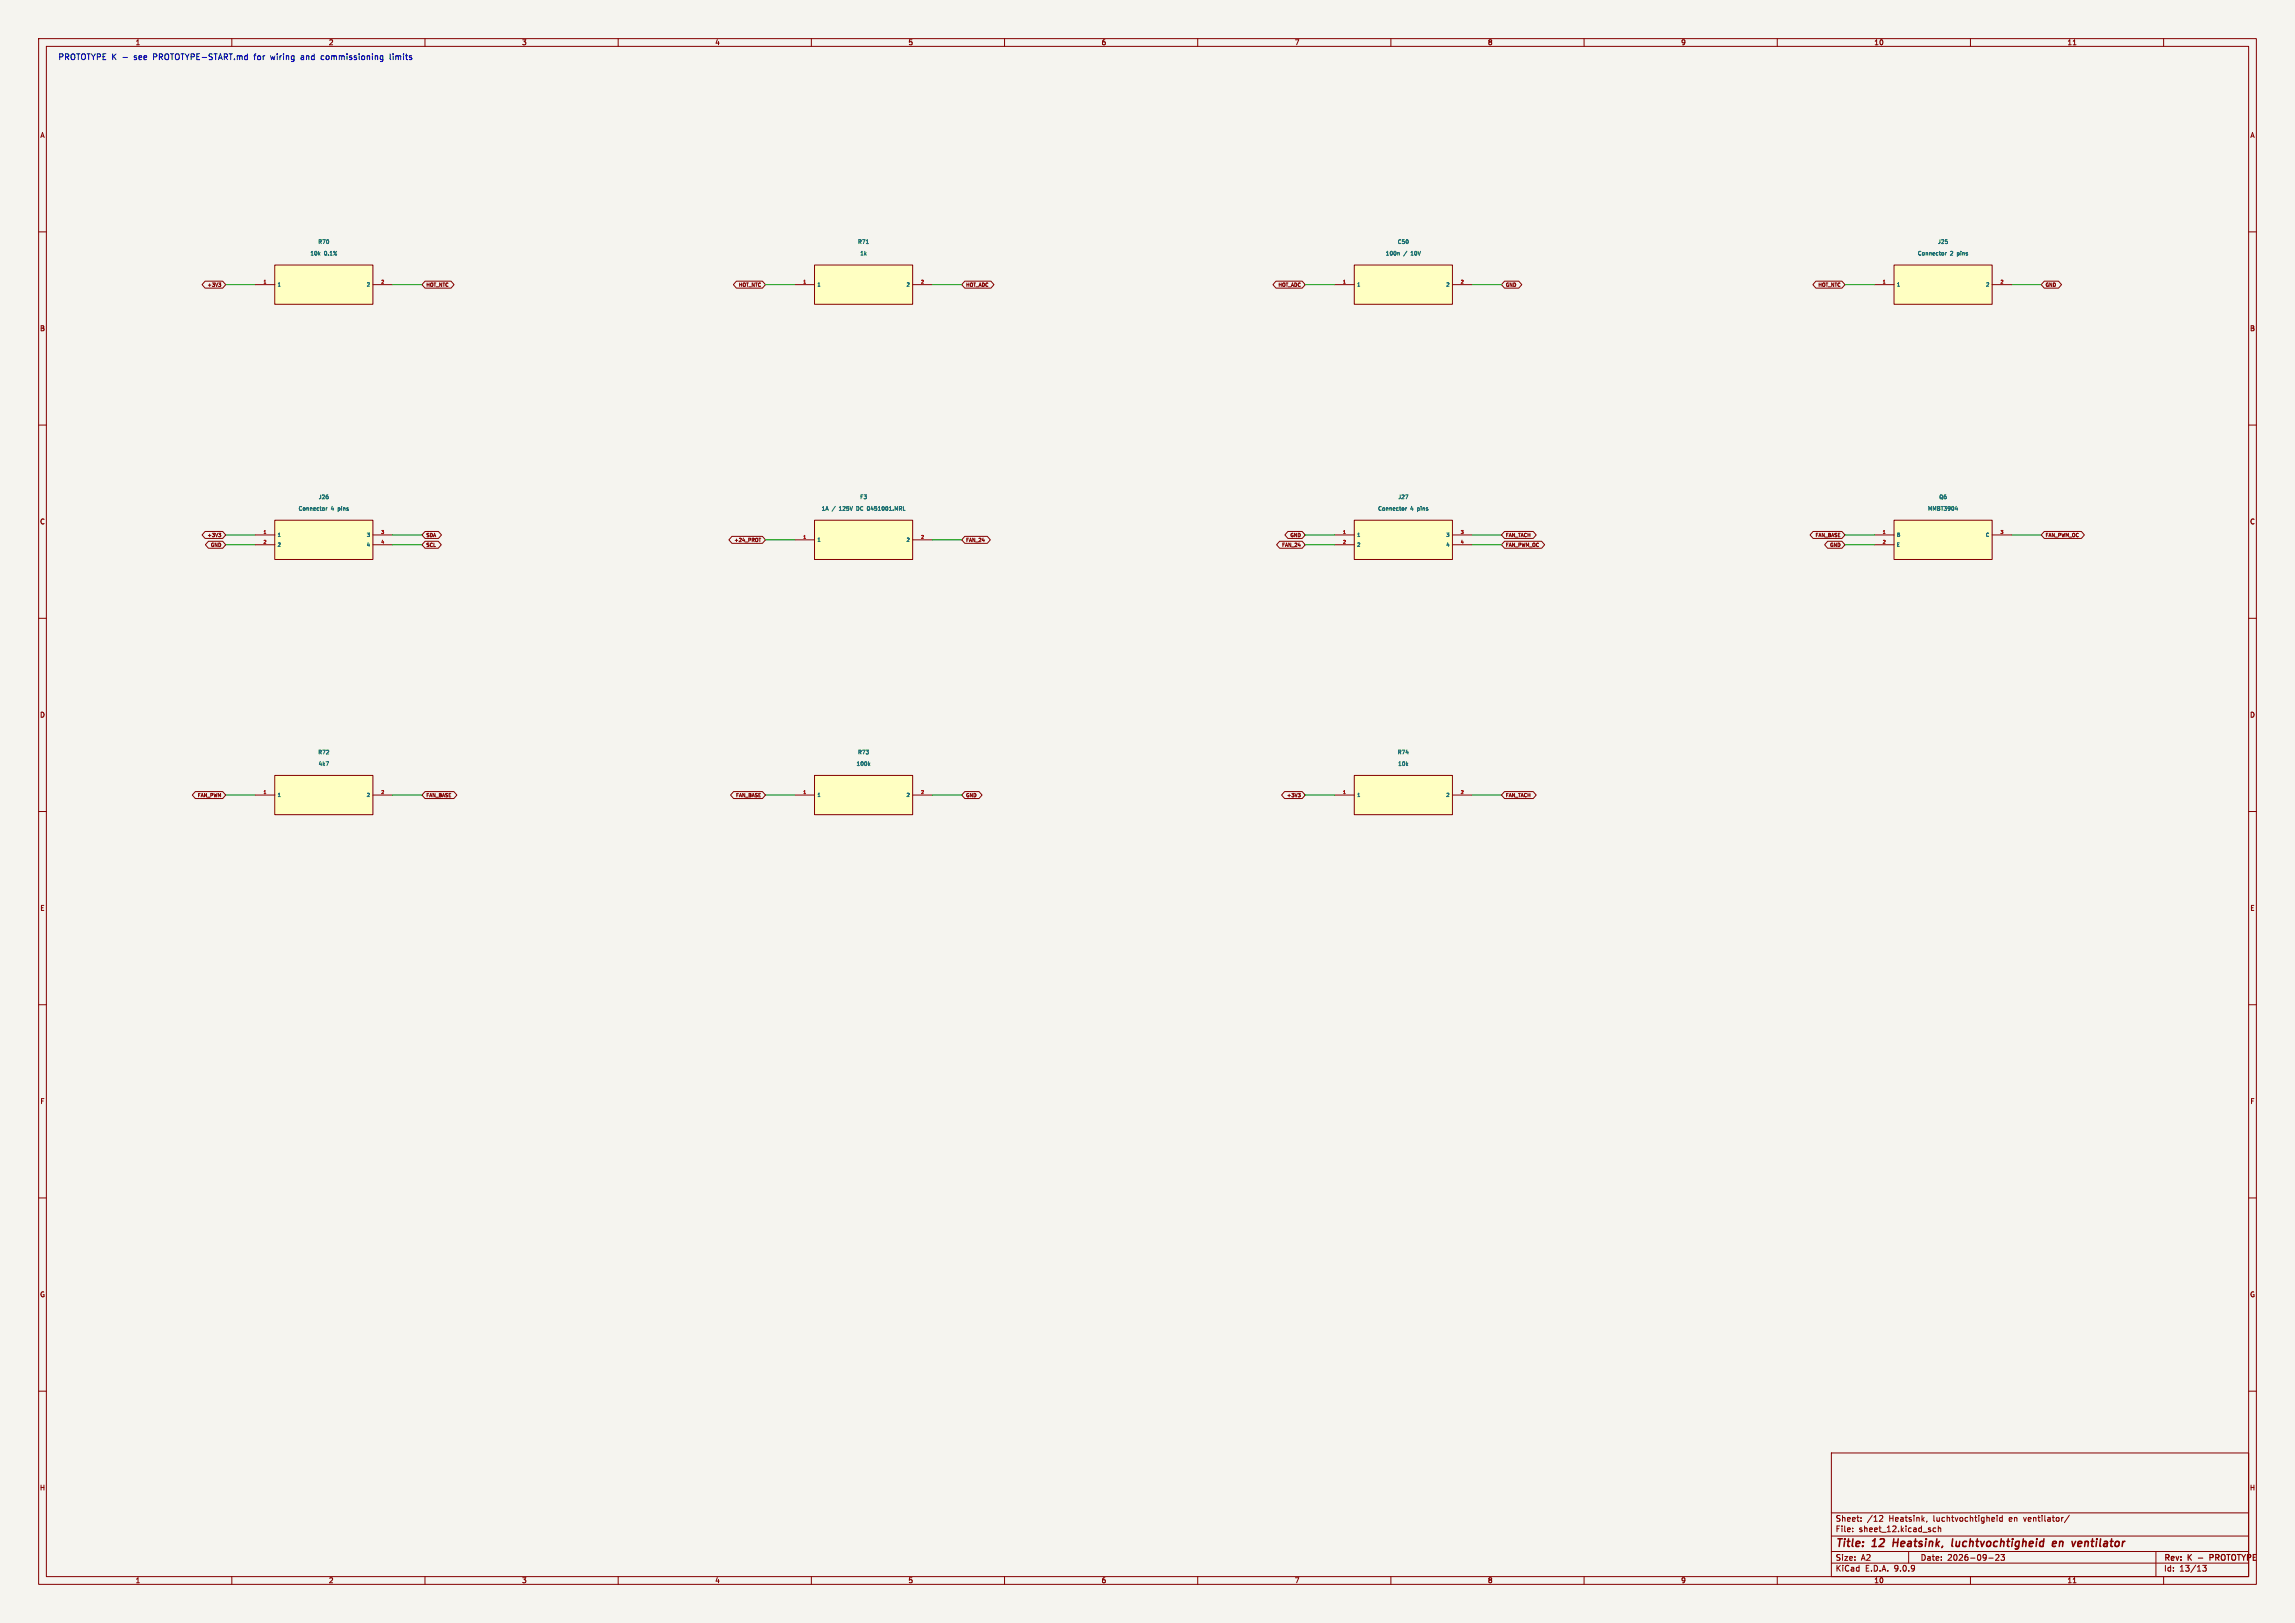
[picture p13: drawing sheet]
<svg xmlns="http://www.w3.org/2000/svg" width="594mm" height="420mm" viewBox="0 0 594 420" stroke-linecap="round" stroke-linejoin="round" font-family="sans-serif">
<defs><g id="words">
<g font-size="2.8" fill="#840000">
<text x="475" y="400.9">Title:</text>
<text x="484.7" y="400.9">12</text>
<text x="490.8" y="400.9">Heatsink,</text>
<text x="506.8" y="400.9">luchtvochtigheid</text>
<text x="533.7" y="400.9">en</text>
<text x="539.6" y="400.9">ventilator</text>
</g>
<g font-size="2.1" fill="#0000c2">
<text x="15" y="15.7">PROTOTYPE K -</text>
<text x="34.8" y="15.7">see</text>
<text x="39.9" y="15.7">PROTOTYPE-START.md</text>
<text x="66.2" y="15.7">for</text>
<text x="70.7" y="15.7">wiring</text>
<text x="78.6" y="15.7">and</text>
<text x="84" y="15.7">commissioning</text>
<text x="101.9" y="15.7">limits</text>
</g>
<g font-size="2.1" fill="#840000">
<text x="475" y="394">Sheet:</text>
<text x="483.2" y="394">/12</text>
<text x="489" y="394">Heatsink,</text>
<text x="500.5" y="394">luchtvochtigheid</text>
<text x="520.3" y="394">en</text>
<text x="524.2" y="394">ventilator/</text>
<text x="475" y="396.7">File:</text>
<text x="481.1" y="396.7">sheet_12.kicad_sch</text>
<text x="475" y="406.9">KiCad</text>
<text x="475" y="404.1">Size:</text>
<text x="481.7" y="404.1">A2</text>
<text x="482.7" y="406.9">E.D.A.</text>
<text x="490.3" y="406.9">9.0.9</text>
<text x="497" y="404.1">Date:</text>
<text x="504" y="404.1">2026-09-23</text>
<text x="560" y="404.3">Rev:</text>
<text x="560" y="406.9">Id:</text>
<text x="564.1" y="406.9">13/13</text>
<text x="566.4" y="404.3">K</text>
<text x="569.6" y="404.3">-</text>
<text x="573.2" y="404.3">PROTOTYPE</text>
</g>
<g font-size="1.8" fill="#840000">
<text x="35" y="11.9">1</text>
<text x="85" y="11.9">2</text>
<text x="135" y="11.9">3</text>
<text x="185" y="11.9">4</text>
<text x="235" y="11.9">5</text>
<text x="285" y="11.9">6</text>
<text x="335" y="11.9">7</text>
<text x="385" y="11.9">8</text>
<text x="435" y="11.9">9</text>
<text x="485" y="11.9">10</text>
<text x="535" y="11.9">11</text>
<text x="10.3" y="35.9">A</text>
<text x="582.3" y="35.9">A</text>
<text x="10.3" y="85.9">B</text>
<text x="582.3" y="85.9">B</text>
<text x="10.3" y="135.9">C</text>
<text x="582.3" y="135.9">C</text>
<text x="10.3" y="185.9">D</text>
<text x="582.3" y="185.9">D</text>
<text x="10.3" y="235.9">E</text>
<text x="582.3" y="235.9">E</text>
<text x="10.3" y="285.9">F</text>
<text x="582.3" y="285.9">F</text>
<text x="10.3" y="335.9">G</text>
<text x="582.3" y="335.9">G</text>
<text x="10.2" y="385.9">H</text>
<text x="582.2" y="385.9">H</text>
<text x="35" y="409.9">1</text>
<text x="85" y="409.9">2</text>
<text x="135" y="409.9">3</text>
<text x="185" y="409.9">4</text>
<text x="235" y="409.9">5</text>
<text x="285" y="409.9">6</text>
<text x="335" y="409.9">7</text>
<text x="385" y="409.9">8</text>
<text x="435" y="409.9">9</text>
<text x="485" y="409.9">10</text>
<text x="535" y="409.9">11</text>
</g>
<g font-size="1.4" fill="#006464">
<text x="82.2" y="63.3">R70</text>
<text x="221.9" y="63.3">R71</text>
<text x="361.6" y="63.3">C50</text>
<text x="501.5" y="63.3">J25</text>
<text x="80.2" y="66.3">10k</text>
<text x="83.9" y="66.3">0.1%</text>
<text x="222.5" y="66.3">1k</text>
<text x="358.5" y="66.3">100n</text>
<text x="363.3" y="66.3">/</text>
<text x="365.4" y="66.3">10V</text>
<text x="496.2" y="66.3">Connector</text>
<text x="504.8" y="66.3">2</text>
<text x="506.8" y="66.3">pins</text>
<text x="82.4" y="129.3">J26</text>
<text x="222.5" y="129.3">F3</text>
<text x="361.8" y="129.3">J27</text>
<text x="501.8" y="129.3">Q6</text>
<text x="77.1" y="132.3">Connector</text>
<text x="85.7" y="132.3">4</text>
<text x="87.7" y="132.3">pins</text>
<text x="212.5" y="132.3">1A</text>
<text x="215.4" y="132.3">/</text>
<text x="217.4" y="132.3">125V</text>
<text x="222.2" y="132.3">DC</text>
<text x="225.2" y="132.3">0451001.MRL</text>
<text x="356.5" y="132.3">Connector</text>
<text x="365.1" y="132.3">4</text>
<text x="367.1" y="132.3">pins</text>
<text x="498.9" y="132.3">MMBT3904</text>
<text x="82.2" y="195.4">R72</text>
<text x="221.9" y="195.4">R73</text>
<text x="361.6" y="195.4">R74</text>
<text x="82.3" y="198.4">4k7</text>
<text x="221.6" y="198.4">100k</text>
<text x="361.7" y="198.4">10k</text>
</g>
<g font-size="1.3" fill="#840000">
<text x="53.5" y="74.4">+3V3</text>
<text x="110.2" y="74.4">HOT_NTC</text>
<text x="191" y="74.4">HOT_NTC</text>
<text x="249.9" y="74.4">HOT_ADC</text>
<text x="330.7" y="74.4">HOT_ADC</text>
<text x="389.6" y="74.4">GND</text>
<text x="470.4" y="74.4">HOT_NTC</text>
<text x="529.3" y="74.4">GND</text>
<text x="53.5" y="139.2">+3V3</text>
<text x="54.4" y="141.7">GND</text>
<text x="110.2" y="139.2">SDA</text>
<text x="110.2" y="141.7">SCL</text>
<text x="189.9" y="140.4">+24_PROT</text>
<text x="249.9" y="140.4">FAN_24</text>
<text x="331.6" y="141.7">FAN_24</text>
<text x="333.8" y="139.2">GND</text>
<text x="389.6" y="139.2">FAN_TACH</text>
<text x="389.6" y="141.7">FAN_PWM_OC</text>
<text x="469.7" y="139.2">FAN_BASE</text>
<text x="473.5" y="141.7">GND</text>
<text x="529.3" y="139.2">FAN_PWM_OC</text>
<text x="51" y="206.5">FAN_PWM</text>
<text x="110.2" y="206.5">FAN_BASE</text>
<text x="190.3" y="206.5">FAN_BASE</text>
<text x="249.9" y="206.5">GND</text>
<text x="332.9" y="206.5">+3V3</text>
<text x="389.6" y="206.5">FAN_TACH</text>
</g>
<g font-size="1.3" fill="#006464">
<text x="71.8" y="74.3">1</text>
<text x="94.8" y="74.3">2</text>
<text x="211.5" y="74.3">1</text>
<text x="234.5" y="74.3">2</text>
<text x="351.2" y="74.3">1</text>
<text x="374.2" y="74.3">2</text>
<text x="490.9" y="74.3">1</text>
<text x="513.9" y="74.3">2</text>
<text x="71.8" y="139.1">1</text>
<text x="71.8" y="141.6">2</text>
<text x="94.8" y="139.1">3</text>
<text x="94.8" y="141.6">4</text>
<text x="211.5" y="140.4">1</text>
<text x="234.5" y="140.4">2</text>
<text x="351.2" y="139.1">1</text>
<text x="351.2" y="141.6">2</text>
<text x="374.2" y="139.1">3</text>
<text x="374.2" y="141.6">4</text>
<text x="490.9" y="139.1">B</text>
<text x="490.9" y="141.6">E</text>
<text x="513.8" y="139.1">C</text>
<text x="71.8" y="206.4">1</text>
<text x="94.8" y="206.4">2</text>
<text x="211.5" y="206.4">1</text>
<text x="234.5" y="206.4">2</text>
<text x="351.2" y="206.4">1</text>
<text x="374.2" y="206.4">2</text>
</g>
<g font-size="1.1" fill="#a90000">
<text x="68.1" y="73.4">1</text>
<text x="98.5" y="73.4">2</text>
<text x="207.8" y="73.4">1</text>
<text x="238.2" y="73.4">2</text>
<text x="347.5" y="73.4">1</text>
<text x="377.9" y="73.4">2</text>
<text x="487.2" y="73.4">1</text>
<text x="517.6" y="73.4">2</text>
<text x="68.1" y="138.2">1</text>
<text x="68.1" y="140.7">2</text>
<text x="98.5" y="138.2">3</text>
<text x="98.5" y="140.7">4</text>
<text x="207.8" y="139.4">1</text>
<text x="238.2" y="139.4">2</text>
<text x="347.5" y="138.2">1</text>
<text x="347.5" y="140.7">2</text>
<text x="377.9" y="138.2">3</text>
<text x="377.9" y="140.7">4</text>
<text x="487.2" y="138.2">1</text>
<text x="487.2" y="140.7">2</text>
<text x="517.6" y="138.2">3</text>
<text x="68.1" y="205.5">1</text>
<text x="98.5" y="205.5">2</text>
<text x="207.8" y="205.5">1</text>
<text x="238.2" y="205.5">2</text>
<text x="347.5" y="205.5">1</text>
<text x="377.9" y="205.5">2</text>
</g>
</g></defs>
<path d="M0 0h594v420h-594z" fill="#f5f4ef" stroke="#f5f4ef" stroke-width=".26"/>
<g fill="none" stroke="#840000" stroke-width=".26">
<path d="M10 10h574v400h-574zM12 12h570v396h-570zM60 10v2M110 10v2M160 10v2M210 10v2M260 10v2M310 10v2M360 10v2M410 10v2M460 10v2M510 10v2"/>
<path d="M536.6 11.6h.7M560 10v2M10 60h2M582 60h2M10 110h2M582 110h2M10 160h2M582 160h2M10 210h2M582 210h2M10 260h2M582 260h2"/>
<path d="M10 310h2M582 310h2M10 360h2M474 376h108v32h-108zM582 360h2M474 397.5h108M474 391.5h108M479.5 396.2v.2M479.5 395.4v.2M481.7 393.5v.2M481.7 392.7v.2M486.7 392.2h.5l.1 .4-.9 1.1h.9"/>
<path d="M498.7 393.6l-.1 .3M501 395.4h-.4l-.3 .3 .2 .6h.5M501.7 395.5l.5-.1 .1 1M501.7 394.9v1.5M516 392.7l.2 .3-.7 .2M516.2 393.6l-.2 .1M516.9 392.2v.1M516.9 392.7v1M518.2 392.7h-.4l-.3 .3 .2 .6h.5M518.2 392.2v1.5M535.6 392.1l-1.3 1.9M60 408v2"/>
<path d="M110 408v2M160 408v2M210 408v2M260 408v2M310 408v2M360 408v2M410 408v2M460 408v2M474 404.5h108M474 401.5h108M494 401.5v3M510 408v2"/>
<path d="M514.7 403.2h1.2M517.3 402.4v.5l-.8 .9h.9M518.8 402.3l-.5 .5 .4 .2v.6l-.2 .2-.6-.2M536.6 409.6h.7M558 401.5v6.5M560 408v2M570.1 405.1h.9l-.5 .5 .5 .2v.6l-.3 .2-.6-.2"/>
</g>
<path d="M572.7 402.3h-.7v1.5M572.7 403l-.7 .1" fill="none" stroke="#840000" stroke-width=".3"/>
<path d="M490.2 398.2l-.3 2M505.4 398.2l-.2 1.7 .2 .3M531.2 399.5l1-.2v-.3h-.8l-.2 .9 .2 .3 .6-.1M538 399l.6-.1 .2 .4-1 .2M537.8 400.1h.8" fill="none" stroke="#840000" stroke-width=".4"/>
<path d="M490.2 134.6h25.4v10.2h-25.4z" fill="#ffffc2"/>
<path d="M485.1 138.4h5.1M490.2 134.6h25.4v10.2h-25.4zM515.6 138.4h5.1M485.1 141h5.1" fill="none" stroke="#840000" stroke-width=".26"/>
<path d="M506.1 131.7h.6M506.6 131.4v.7" fill="none" stroke="#006464" stroke-width=".26"/>
<path d="M71.1 68.6h25.4v10.1h-25.4z" fill="#ffffc2"/>
<path d="M66 73.7h5.1M71.1 68.6h25.4v10.1h-25.4zM96.5 73.7h5.1" fill="none" stroke="#840000" stroke-width=".26"/>
<path d="M210.8 134.6h25.4v10.2h-25.4z" fill="#ffffc2"/>
<path d="M205.7 139.7h5.1M210.8 134.6h25.4v10.2h-25.4zM236.2 139.7h5.1" fill="none" stroke="#840000" stroke-width=".26"/>
<path d="M222 131.1h-.2v1h.2M224.6 132h.1M224.6 132l.2 .1M224.8 131.1l-.2 .1" fill="none" stroke="#006464" stroke-width=".26"/>
<path d="M210.8 68.6h25.4v10.1h-25.4z" fill="#ffffc2"/>
<path d="M205.7 73.7h5.1M210.8 68.6h25.4v10.1h-25.4zM236.2 73.7h5.1" fill="none" stroke="#840000" stroke-width=".26"/>
<path d="M224.2 63h.6" fill="none" stroke="#006464" stroke-width=".26"/>
<path d="M350.5 200.7h25.4v10.1h-25.4z" fill="#ffffc2"/>
<path d="M345.4 205.7h5.1M350.5 200.7h25.4v10.1h-25.4zM375.9 205.7h5.1" fill="none" stroke="#840000" stroke-width=".26"/>
<path d="M350.5 68.6h25.4v10.1h-25.4z" fill="#ffffc2"/>
<path d="M345.4 73.7h5.1M350.5 68.6h25.4v10.1h-25.4zM375.9 73.7h5.1" fill="none" stroke="#840000" stroke-width=".26"/>
<path d="M361.9 65.4l.3 .1v.5" fill="none" stroke="#006464" stroke-width=".26"/>
<path d="M71.1 200.7h25.4v10.1h-25.4z" fill="#ffffc2"/>
<path d="M66 205.7h5.1M71.1 200.7h25.4v10.1h-25.4zM96.5 205.7h5.1" fill="none" stroke="#840000" stroke-width=".26"/>
<path d="M84.4 197.1h.6l-.4 1" fill="none" stroke="#006464" stroke-width=".26"/>
<path d="M210.8 200.7h25.4v10.1h-25.4z" fill="#ffffc2"/>
<path d="M205.7 205.7h5.1M210.8 200.7h25.4v10.1h-25.4zM236.2 205.7h5.1" fill="none" stroke="#840000" stroke-width=".26"/>
<path d="M224.9 197.7l.3 .4M225.2 197.4l-.4 .4" fill="none" stroke="#006464" stroke-width=".26"/>
<path d="M350.5 134.6h25.4v10.2h-25.4z" fill="#ffffc2"/>
<path d="M345.4 138.4h5.1M350.5 134.6h25.4v10.2h-25.4zM375.9 138.4h5.1M345.4 141h5.1M375.9 141h5.1" fill="none" stroke="#840000" stroke-width=".26"/>
<path d="M363.8 131.4v.7M364.1 131.4l-.3 .2" fill="none" stroke="#006464" stroke-width=".26"/>
<path d="M71.1 134.6h25.4v10.2h-25.4z" fill="#ffffc2"/>
<path d="M66 138.4h5.1M71.1 134.6h25.4v10.2h-25.4zM96.5 138.4h5.1M66 141h5.1M96.5 141h5.1" fill="none" stroke="#840000" stroke-width=".26"/>
<path d="M84.4 131.4v.7M84.7 131.4l-.3 .2" fill="none" stroke="#006464" stroke-width=".26"/>
<path d="M490.2 68.6h25.4v10.1h-25.4z" fill="#ffffc2"/>
<g fill="none" stroke="#840000" stroke-width=".26">
<path d="M53.1 72.8h4.5l.8 .9-.8 .9h-4.5l-.8-.9zM56.6 73.2h.5l-.3 .4h.3M57.1 73.6v.1M57.1 73.7v.3l-.4 .1M110 72.8h6.7l.8 .9-.8 .9h-6.7l-.8-.9zM190.6 72.8h6.7l.8 .9-.8 .9h-6.7l-.8-.9zM249.7 72.8h6.8l.8 .9-.8 .9h-6.8l-.8-.9zM330.3 72.8h6.7l.8 .9-.8 .9h-6.7l-.8-.9zM389.4 72.8h3.7l.8 .9-.8 .9h-3.7l-.8-.9zM470 72.8h6.7l.8 .9-.8 .9h-6.7l-.8-.9zM485.1 73.7h5.1M490.2 68.6h25.4v10.1h-25.4z"/>
<path d="M515.6 73.7h5.1M529.1 72.8h3.7l.8 .9-.8 .9h-3.7l-.8-.9zM53.1 137.5h4.5l.8 .9-.8 .9h-4.5l-.8-.9zM56.6 138h.5l-.3 .3 .3 .1M57.1 138.4h.1M57.1 138.4v.4l-.4 .1M110 137.5h3.5l.8 .9-.8 .9h-3.5l-.8-.9zM189.4 138.8h7.9l.8 .9-.8 .9h-7.9l-.7-.9zM196.4 139.3h.5M196.7 139.3v.9M249.7 138.8h5.8l.8 .9-.8 .9h-5.8l-.8-.9zM333.3 137.5h3.7l.8 .9-.8 .9h-3.7l-.7-.9z"/>
<path d="M389.4 137.5h7.4l.8 .9-.8 .9h-7.4l-.8-.9zM469.3 137.5h7.4l.8 .9-.8 .9h-7.4l-.8-.9zM529.1 137.5h9.6l.8 .9-.8 .9h-9.6l-.8-.9zM53.9 140.1h3.7l.8 .9-.8 .9h-3.7l-.7-.9zM110 140.1h3.4l.8 .9-.8 .9h-3.4l-.8-.9zM331.2 140.1h5.8l.8 .9-.8 .9h-5.8l-.8-.9zM389.4 140.1h9.6l.8 .9-.8 .9h-9.6l-.8-.9zM473 140.1h3.7l.8 .9-.8 .9h-3.7l-.7-.9zM50.6 204.8h7l.8 .9-.8 .9h-7l-.8-.9zM110 204.8h7.5l.8 .9-.8 .9h-7.5l-.8-.9zM189.9 204.8h7.4l.8 .9-.8 .9h-7.4l-.8-.9zM249.7 204.8h3.7l.8 .9-.8 .9h-3.7l-.8-.9z"/>
<path d="M332.5 204.8h4.5l.8 .9-.8 .9h-4.5l-.8-.9zM336 205.3h.5l-.3 .4h.3v.4M336.5 206.2h-.4M336.5 206.1v.1M389.4 204.8h7.4l.8 .9-.8 .9h-7.4l-.8-.9z"/>
</g>
<path d="M503.5 65.4v.6M503.8 65.4l-.3 .2" fill="none" stroke="#006464" stroke-width=".26"/>
<g fill="none" stroke="#009600" stroke-width=".26">
<path d="M58.4 73.7h7.6M101.6 73.7h7.6M198.1 73.7h7.6M241.3 73.7h7.6M337.8 73.7h7.6M381 73.7h7.6M477.5 73.7h7.6M520.7 73.7h7.6M58.4 138.4h7.6M101.6 138.4h7.6M198.1 139.7h7.6M241.3 139.7h7.6"/>
<path d="M337.8 138.4h7.6M381 138.4h7.6M477.5 138.4h7.6M520.7 138.4h7.6M58.4 141h7.6M101.6 141h7.6M337.8 141h7.6M381 141h7.6M477.5 141h7.6M58.4 205.7h7.6M101.6 205.7h7.6M198.1 205.7h7.6"/>
<path d="M241.3 205.7h7.6M337.8 205.7h7.6M381 205.7h7.6"/>
</g>
<path d="M78 14.9v.5M83.4 14.4l-.3 .3v.5l.3 .2M98.4 15.2l.3 .2h.4M99.1 14.4v1.3l-.3 .2h-.3M99.1 14.5l-.4-.1-.3 .3M101 13.9v1.3l.2 .2" fill="none" stroke="#0000c2" stroke-width=".26"/>
<use href="#words"/>
</svg>
